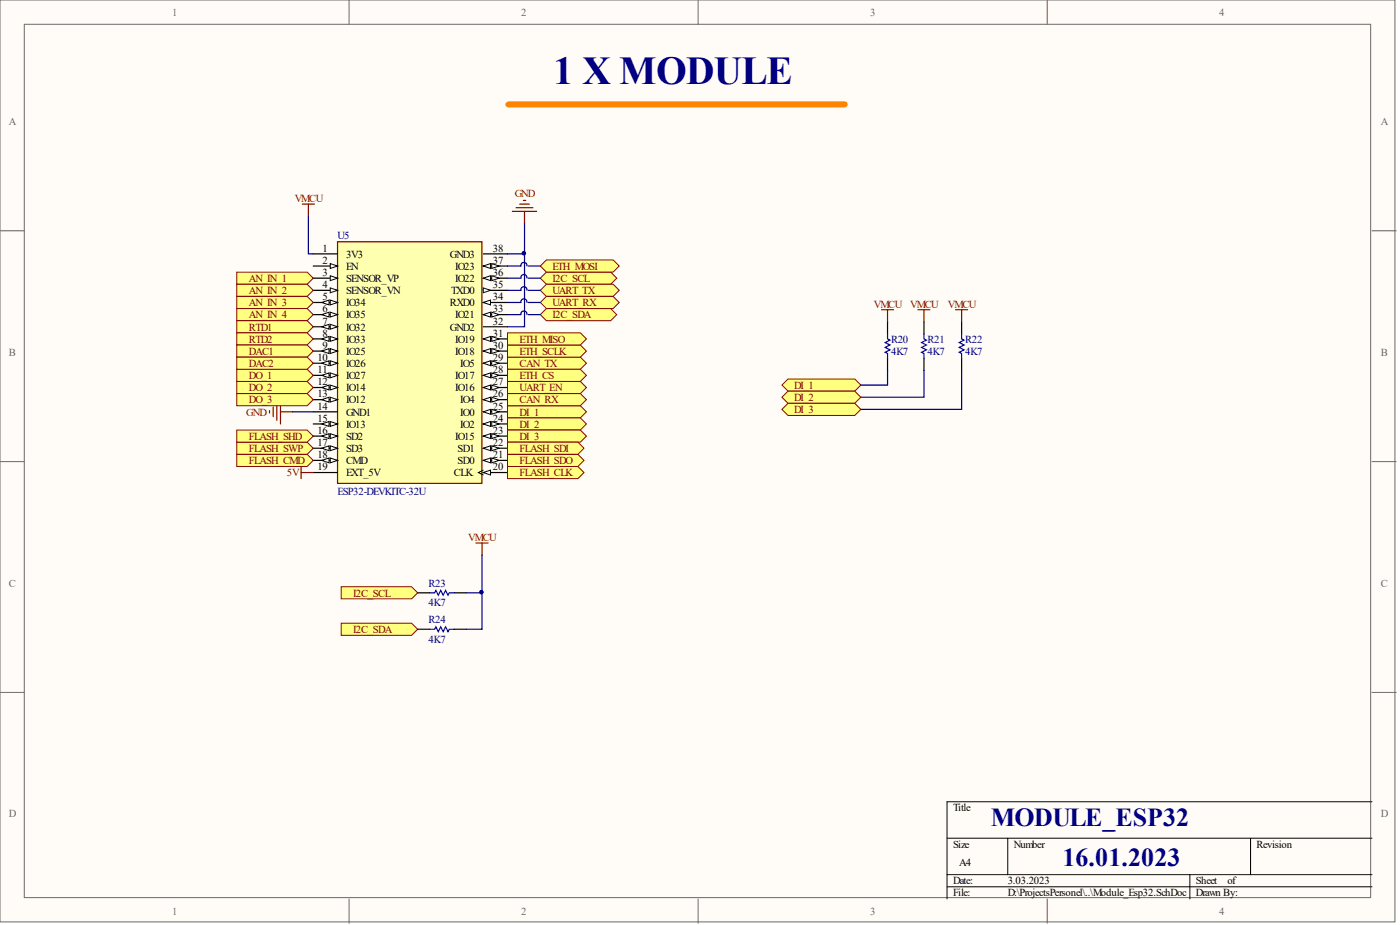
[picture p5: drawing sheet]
<svg xmlns="http://www.w3.org/2000/svg" width="292mm" height="193mm" viewBox="0 0 292 193" stroke-linecap="round" stroke-linejoin="round" font-family="sans-serif">
<defs><g id="words">
<text font-size="8.2" fill="#000080" x="115.5" y="17.6">1 X MODULE</text>
<g font-size="5.4" fill="#000080">
<text x="206.7" y="172.4">MODULE_ESP32</text>
<text x="221.7" y="180.7">16.01.2023</text>
</g>
<g font-size="2.2" fill="#696969">
<text x="35.9" y="3.3">1</text>
<text x="108.7" y="3.3">2</text>
<text x="181.6" y="3.3">3</text>
<text x="254.4" y="3.3">4</text>
<text x="1.8" y="26.1">A</text>
<text x="288.1" y="26.1">A</text>
<text x="1.8" y="74.2">B</text>
<text x="288.1" y="74.2">B</text>
<text x="1.8" y="122.4">C</text>
<text x="288.1" y="122.4">C</text>
<text x="1.8" y="170.5">D</text>
<text x="288.1" y="170.5">D</text>
<text x="35.9" y="190.8">1</text>
<text x="108.7" y="190.8">2</text>
<text x="181.6" y="190.8">3</text>
<text x="254.4" y="190.8">4</text>
</g>
<g font-size="2.2" fill="#800000">
<text x="107.4" y="41.1">GND</text>
<text x="61.5" y="42.1">VMCU</text>
<text x="51.9" y="58.8">AN_IN_1</text>
<text x="115.3" y="58.8">I2C_SCL</text>
<text x="115.3" y="56.3">ETH_MOSI</text>
<text x="51.9" y="61.4">AN_IN_2</text>
<text x="51.9" y="63.9">AN_IN_3</text>
<text x="115.3" y="61.4">UART_TX</text>
<text x="115.3" y="63.9">UART_RX</text>
<text x="182.3" y="64.2">VMCU</text>
<text x="189.9" y="64.2">VMCU</text>
<text x="197.8" y="64.2">VMCU</text>
<text x="51.9" y="66.4">AN_IN_4</text>
<text x="51.9" y="69">RTD1</text>
<text x="51.9" y="71.5">RTD2</text>
<text x="108.4" y="71.5">ETH_MISO</text>
<text x="115.3" y="66.4">I2C_SDA</text>
<text x="51.9" y="74">DAC1</text>
<text x="51.9" y="76.6">DAC2</text>
<text x="108.4" y="76.6">CAN_TX</text>
<text x="108.4" y="74">ETH_SCLK</text>
<text x="51.9" y="81.6">DO_2</text>
<text x="51.9" y="79.1">DO_1</text>
<text x="108.4" y="81.6">UART_EN</text>
<text x="108.4" y="79.1">ETH_CS</text>
<text x="165.7" y="81.1">DI_1</text>
<text x="165.7" y="83.7">DI_2</text>
<text x="51.4" y="86.7">GND</text>
<text x="51.9" y="84.2">DO_3</text>
<text x="108.4" y="86.7">DI_1</text>
<text x="108.4" y="89.2">DI_2</text>
<text x="108.4" y="84.2">CAN_RX</text>
<text x="165.7" y="86.2">DI_3</text>
<text x="51.9" y="94.3">FLASH_SWP</text>
<text x="51.9" y="91.8">FLASH_SHD</text>
<text x="108.4" y="91.8">DI_3</text>
<text x="108.4" y="94.3">FLASH_SDI</text>
<text x="51.9" y="96.8">FLASH_CMD</text>
<text x="59.9" y="99.4">5V</text>
<text x="108.4" y="99.4">FLASH_CLK</text>
<text x="108.4" y="96.8">FLASH_SDO</text>
<text x="97.7" y="112.8">VMCU</text>
<text x="73.7" y="124.5">I2C_SCL</text>
<text x="73.7" y="132.1">I2C_SDA</text>
</g>
<g font-size="2.2">
<text x="67.3" y="52.5">1</text>
<text x="72.2" y="53.8">3V3</text>
<text x="93.9" y="53.8">GND3</text>
<text x="102.8" y="52.5">38</text>
<text x="67.3" y="55">2</text>
<text x="67.3" y="57.6">3</text>
<text x="72.2" y="56.3">EN</text>
<text x="72.2" y="58.8">SENSOR_VP</text>
<text x="94.9" y="56.3">IO23</text>
<text x="94.9" y="58.8">IO22</text>
<text x="102.8" y="55">37</text>
<text x="102.8" y="57.6">36</text>
<text x="67.3" y="60.1">4</text>
<text x="67.3" y="62.6">5</text>
<text x="67.3" y="65.2">6</text>
<text x="72.2" y="61.4">SENSOR_VN</text>
<text x="72.2" y="63.9">IO34</text>
<text x="93.9" y="63.9">RXD0</text>
<text x="94.1" y="61.4">TXD0</text>
<text x="102.8" y="60.1">35</text>
<text x="102.8" y="62.6">34</text>
<text x="102.8" y="65.2">33</text>
<text x="67.3" y="67.7">7</text>
<text x="67.3" y="70.2">8</text>
<text x="72.2" y="66.4">IO35</text>
<text x="72.2" y="69">IO32</text>
<text x="72.2" y="71.5">IO33</text>
<text x="93.9" y="69">GND2</text>
<text x="94.9" y="66.4">IO21</text>
<text x="94.9" y="71.5">IO19</text>
<text x="102.8" y="67.7">32</text>
<text x="102.8" y="70.2">31</text>
<text x="66.2" y="75.3">10</text>
<text x="66.2" y="77.8">11</text>
<text x="67.3" y="72.8">9</text>
<text x="72.2" y="74">IO25</text>
<text x="72.2" y="76.6">IO26</text>
<text x="94.9" y="74">IO18</text>
<text x="96" y="76.6">IO5</text>
<text x="102.8" y="72.8">30</text>
<text x="102.8" y="75.3">29</text>
<text x="102.8" y="77.8">28</text>
<text x="66.2" y="80.4">12</text>
<text x="66.2" y="82.9">13</text>
<text x="72.2" y="79.1">IO27</text>
<text x="72.2" y="81.6">IO14</text>
<text x="94.9" y="79.1">IO17</text>
<text x="94.9" y="81.6">IO16</text>
<text x="102.8" y="80.4">27</text>
<text x="102.8" y="82.9">26</text>
<text x="66.2" y="85.4">14</text>
<text x="66.2" y="88">15</text>
<text x="72.2" y="84.2">IO12</text>
<text x="72.2" y="86.7">GND1</text>
<text x="72.2" y="89.2">IO13</text>
<text x="96" y="84.2">IO4</text>
<text x="96" y="86.7">IO0</text>
<text x="96" y="89.2">IO2</text>
<text x="102.8" y="85.4">25</text>
<text x="102.8" y="88">24</text>
<text x="66.2" y="90.5">16</text>
<text x="66.2" y="93">17</text>
<text x="66.2" y="95.6">18</text>
<text x="72.2" y="91.8">SD2</text>
<text x="72.2" y="94.3">SD3</text>
<text x="94.9" y="91.8">IO15</text>
<text x="95.5" y="94.3">SD1</text>
<text x="102.8" y="90.5">23</text>
<text x="102.8" y="93">22</text>
<text x="102.8" y="95.6">21</text>
<text x="66.2" y="98.1">19</text>
<text x="72.2" y="96.8">CMD</text>
<text x="72.2" y="99.4">EXT_5V</text>
<text x="94.7" y="99.4">CLK</text>
<text x="95.5" y="96.8">SD0</text>
<text x="102.8" y="98.1">20</text>
<text x="198.9" y="169.2">Title</text>
<text x="198.9" y="176.9">Size</text>
<text x="211.5" y="176.9">Number</text>
<text x="262.2" y="176.9">Revision</text>
<text x="198.9" y="184.5">Date:</text>
<text x="200.1" y="180.7">A4</text>
<text x="210.3" y="184.5">3.03.2023</text>
<text x="249.5" y="184.5">Sheet</text>
<text x="256.1" y="184.5">of</text>
<text x="198.9" y="187">File:</text>
<text x="210.3" y="187">D:\ProjectsPersonel\..\Module_Esp32.SchDoc</text>
<text x="249.5" y="187">Drawn By:</text>
</g>
<g font-size="2.2" fill="#000080">
<text x="70.4" y="50">U5</text>
<text x="185.9" y="71.5">R20</text>
<text x="193.5" y="71.5">R21</text>
<text x="201.4" y="71.5">R22</text>
<text x="185.9" y="74">4K7</text>
<text x="193.5" y="74">4K7</text>
<text x="201.4" y="74">4K7</text>
<text x="70.4" y="103.2">ESP32-DEVKITC-32U</text>
<text x="89.4" y="122.4">R23</text>
<text x="89.4" y="126.5">4K7</text>
<text x="89.4" y="130">R24</text>
<text x="89.4" y="134.1">4K7</text>
</g>
</g></defs>
<g fill="#fffcf8" stroke="#696969" stroke-width=".21">
<path d="M0 0h291v192.3h-291z"/>
<path d="M5.1 5.1h280.9v182.2h-280.9z"/>
</g>
<path d="M72.8 0v5.1M145.7 0v5.1M218.5 0v5.1M0 48.1h5.1M286.3 48.1h5M0 96.3h5.1M286.3 96.3h5M0 144.5h5.1M286.3 144.5h5M72.8 187.5v5.1M145.7 187.5v5.1M218.5 187.5v5.1" fill="none" stroke="#696969" stroke-width=".21"/>
<path d="M197.6 174.9h88.7M210.3 174.9v7.6M260.9 174.9v7.6M286.3 167.3h-88.7v20.2M197.6 182.5h88.7M197.6 185h88.7M248.3 182.5v5" fill="none" stroke="#000" stroke-width=".21"/>
<path d="M70.4 50.4h30.1v50.4h-30.1z" fill="#ffffb0" stroke="#800000" stroke-width=".25"/>
<path d="M65.4 53h5M65.4 55.5h5" fill="none" stroke="#000" stroke-width=".25"/>
<path d="M68.9 55l1.5 .5-1.5 .5z" fill="#fffcf8" stroke="#000" stroke-width=".21"/>
<path d="M65.4 58h5" fill="none" stroke="#000" stroke-width=".25"/>
<path d="M68.9 57.5l1.5 .5-1.5 .5z" fill="#fffcf8" stroke="#000" stroke-width=".21"/>
<path d="M65.4 60.6h5" fill="none" stroke="#000" stroke-width=".25"/>
<path d="M68.9 60.1l1.5 .5-1.5 .5z" fill="#fffcf8" stroke="#000" stroke-width=".21"/>
<path d="M65.4 63.1h5" fill="none" stroke="#000" stroke-width=".25"/>
<g fill="#fffcf8" stroke="#000" stroke-width=".21">
<path d="M68.9 62.6l1.5 .5-1.5 .5z"/>
<path d="M67.1 63.1l1.6-.5v1z"/>
</g>
<path d="M65.4 65.6h5" fill="none" stroke="#000" stroke-width=".25"/>
<g fill="#fffcf8" stroke="#000" stroke-width=".21">
<path d="M68.9 65.1l1.5 .5-1.5 .5z"/>
<path d="M67.1 65.6l1.6-.5v1z"/>
</g>
<path d="M65.4 68.2h5" fill="none" stroke="#000" stroke-width=".25"/>
<g fill="#fffcf8" stroke="#000" stroke-width=".21">
<path d="M68.9 67.7l1.5 .5-1.5 .5z"/>
<path d="M67.1 68.2l1.6-.5v1z"/>
</g>
<path d="M65.4 70.7h5" fill="none" stroke="#000" stroke-width=".25"/>
<g fill="#fffcf8" stroke="#000" stroke-width=".21">
<path d="M68.9 70.2l1.5 .5-1.5 .5z"/>
<path d="M67.1 70.7l1.6-.5v1z"/>
</g>
<path d="M65.4 73.2h5" fill="none" stroke="#000" stroke-width=".25"/>
<g fill="#fffcf8" stroke="#000" stroke-width=".21">
<path d="M68.9 72.7l1.5 .5-1.5 .5z"/>
<path d="M67.1 73.2l1.6-.5v1z"/>
</g>
<path d="M65.4 75.8h5" fill="none" stroke="#000" stroke-width=".25"/>
<g fill="#fffcf8" stroke="#000" stroke-width=".21">
<path d="M68.9 75.3l1.5 .5-1.5 .5z"/>
<path d="M67.1 75.8l1.6-.5v1z"/>
</g>
<path d="M65.4 78.3h5" fill="none" stroke="#000" stroke-width=".25"/>
<g fill="#fffcf8" stroke="#000" stroke-width=".21">
<path d="M68.9 77.8l1.5 .5-1.5 .5z"/>
<path d="M67.1 78.3l1.6-.5v1z"/>
</g>
<path d="M65.4 80.8h5" fill="none" stroke="#000" stroke-width=".25"/>
<g fill="#fffcf8" stroke="#000" stroke-width=".21">
<path d="M68.9 80.3l1.5 .5-1.5 .5z"/>
<path d="M67.1 80.8l1.6-.5v1z"/>
</g>
<path d="M65.4 83.4h5" fill="none" stroke="#000" stroke-width=".25"/>
<g fill="#fffcf8" stroke="#000" stroke-width=".21">
<path d="M68.9 82.9l1.5 .5-1.5 .5z"/>
<path d="M67.1 83.4l1.6-.5v1z"/>
</g>
<path d="M65.4 85.9h5M65.4 88.4h5" fill="none" stroke="#000" stroke-width=".25"/>
<g fill="#fffcf8" stroke="#000" stroke-width=".21">
<path d="M68.9 87.9l1.5 .5-1.5 .6z"/>
<path d="M67.1 88.4l1.6-.5v1.1z"/>
</g>
<path d="M65.4 91h5" fill="none" stroke="#000" stroke-width=".25"/>
<g fill="#fffcf8" stroke="#000" stroke-width=".21">
<path d="M68.9 90.5l1.5 .5-1.5 .5z"/>
<path d="M67.1 91l1.6-.5v1z"/>
</g>
<path d="M65.4 93.5h5" fill="none" stroke="#000" stroke-width=".25"/>
<g fill="#fffcf8" stroke="#000" stroke-width=".21">
<path d="M68.9 93l1.5 .5-1.5 .5z"/>
<path d="M67.1 93.5l1.6-.5v1z"/>
</g>
<path d="M65.4 96h5" fill="none" stroke="#000" stroke-width=".25"/>
<g fill="#fffcf8" stroke="#000" stroke-width=".21">
<path d="M68.9 95.5l1.5 .5-1.5 .6z"/>
<path d="M67.1 96l1.6-.5v1.1z"/>
</g>
<path d="M100.8 53h5.1M100.8 55.5h5.1M65.4 98.6h5" fill="none" stroke="#000" stroke-width=".25"/>
<g fill="#fffcf8" stroke="#000" stroke-width=".21">
<path d="M100.8 55.5l1.5-.5v1z"/>
<path d="M102.6 55l1.5 .5-1.5 .5z"/>
</g>
<path d="M100.8 58h5.1" fill="none" stroke="#000" stroke-width=".25"/>
<g fill="#fffcf8" stroke="#000" stroke-width=".21">
<path d="M100.8 58l1.5-.5v1z"/>
<path d="M102.6 57.5l1.5 .5-1.5 .5z"/>
</g>
<path d="M100.8 60.6h5.1" fill="none" stroke="#000" stroke-width=".25"/>
<path d="M100.8 60.1l1.5 .5-1.5 .5z" fill="#fffcf8" stroke="#000" stroke-width=".21"/>
<path d="M100.8 63.1h5.1" fill="none" stroke="#000" stroke-width=".25"/>
<path d="M100.8 63.1l1.5-.5v1z" fill="#fffcf8" stroke="#000" stroke-width=".21"/>
<path d="M100.8 65.6h5.1" fill="none" stroke="#000" stroke-width=".25"/>
<g fill="#fffcf8" stroke="#000" stroke-width=".21">
<path d="M100.8 65.6l1.5-.5v1z"/>
<path d="M102.6 65.1l1.5 .5-1.5 .5z"/>
</g>
<path d="M100.8 68.2h5.1M100.8 70.7h5.1" fill="none" stroke="#000" stroke-width=".25"/>
<g fill="#fffcf8" stroke="#000" stroke-width=".21">
<path d="M100.8 70.7l1.5-.5v1z"/>
<path d="M102.6 70.2l1.5 .5-1.5 .5z"/>
</g>
<path d="M100.8 73.2h5.1" fill="none" stroke="#000" stroke-width=".25"/>
<g fill="#fffcf8" stroke="#000" stroke-width=".21">
<path d="M100.8 73.2l1.5-.5v1z"/>
<path d="M102.6 72.7l1.5 .5-1.5 .5z"/>
</g>
<path d="M100.8 75.8h5.1" fill="none" stroke="#000" stroke-width=".25"/>
<g fill="#fffcf8" stroke="#000" stroke-width=".21">
<path d="M100.8 75.8l1.5-.5v1z"/>
<path d="M102.6 75.3l1.5 .5-1.5 .5z"/>
</g>
<path d="M100.8 78.3h5.1" fill="none" stroke="#000" stroke-width=".25"/>
<g fill="#fffcf8" stroke="#000" stroke-width=".21">
<path d="M100.8 78.3l1.5-.5v1z"/>
<path d="M102.6 77.8l1.5 .5-1.5 .5z"/>
</g>
<path d="M100.8 80.8h5.1" fill="none" stroke="#000" stroke-width=".25"/>
<g fill="#fffcf8" stroke="#000" stroke-width=".21">
<path d="M100.8 80.8l1.5-.5v1z"/>
<path d="M102.6 80.3l1.5 .5-1.5 .5z"/>
</g>
<path d="M100.8 83.4h5.1" fill="none" stroke="#000" stroke-width=".25"/>
<g fill="#fffcf8" stroke="#000" stroke-width=".21">
<path d="M100.8 83.4l1.5-.5v1z"/>
<path d="M102.6 82.9l1.5 .5-1.5 .5z"/>
</g>
<path d="M100.8 85.9h5.1" fill="none" stroke="#000" stroke-width=".25"/>
<g fill="#fffcf8" stroke="#000" stroke-width=".21">
<path d="M100.8 85.9l1.5-.5v1z"/>
<path d="M102.6 85.4l1.5 .5-1.5 .5z"/>
</g>
<path d="M100.8 88.4h5.1" fill="none" stroke="#000" stroke-width=".25"/>
<g fill="#fffcf8" stroke="#000" stroke-width=".21">
<path d="M100.8 88.4l1.5-.5v1.1z"/>
<path d="M102.6 87.9l1.5 .5-1.5 .6z"/>
</g>
<path d="M100.8 91h5.1" fill="none" stroke="#000" stroke-width=".25"/>
<g fill="#fffcf8" stroke="#000" stroke-width=".21">
<path d="M100.8 91l1.5-.5v1z"/>
<path d="M102.6 90.5l1.5 .5-1.5 .5z"/>
</g>
<path d="M100.8 93.5h5.1" fill="none" stroke="#000" stroke-width=".25"/>
<g fill="#fffcf8" stroke="#000" stroke-width=".21">
<path d="M100.8 93.5l1.5-.5v1z"/>
<path d="M102.6 93l1.5 .5-1.5 .5z"/>
</g>
<path d="M100.8 96h5.1" fill="none" stroke="#000" stroke-width=".25"/>
<g fill="#fffcf8" stroke="#000" stroke-width=".21">
<path d="M100.8 96l1.5-.5v1.1z"/>
<path d="M102.6 95.5l1.5 .5-1.5 .6z"/>
</g>
<path d="M100.8 98.6h5.1" fill="none" stroke="#000" stroke-width=".25"/>
<path d="M100.8 98.1l-1 .5 1 .5" fill="none" stroke="#000" stroke-width=".21"/>
<path d="M100.8 98.6l1.5-.5v1z" fill="#fffcf8" stroke="#000" stroke-width=".21"/>
<g fill="#ffff80" stroke="#800000" stroke-width=".21">
<path d="M49.4 56.8h14.7l1.3 1.2-1.3 1.3h-14.7z" fill-rule="evenodd"/>
<path d="M49.4 59.3h14.7l1.3 1.3-1.3 1.2h-14.7z" fill-rule="evenodd"/>
<path d="M49.4 61.8h14.7l1.3 1.3-1.3 1.3h-14.7z" fill-rule="evenodd"/>
<path d="M49.4 64.4h14.7l1.3 1.2-1.3 1.3h-14.7z" fill-rule="evenodd"/>
</g>
<path d="M63.1 42.6h2.5M64.3 42.6v2.5M106.9 44.1h5.1M107.7 43.3h3.5M108.4 42.6h2M109.2 41.8h.5M109.4 44.1v2.5M56.2 85.7v.5M57 84.9v2M57.8 84.1v3.6M58.5 83.4v5M58.5 85.9h2.6" fill="none" stroke="#800000" stroke-width=".25"/>
<path d="M64.3 45.1v7.9h1.1M109.4 46.6v6.4h-3.5M109.4 53v15.2h-3.5M61.1 85.9h4.3" fill="none" stroke="#000080" stroke-width=".25"/>
<g fill="#ffff80" stroke="#800000" stroke-width=".21">
<path d="M49.4 66.9h14.7l1.3 1.3-1.3 1.2h-14.7z" fill-rule="evenodd"/>
<path d="M49.4 69.4h14.7l1.3 1.3-1.3 1.3h-14.7z" fill-rule="evenodd"/>
<path d="M49.4 79.6h14.7l1.3 1.2-1.3 1.3h-14.7z" fill-rule="evenodd"/>
<path d="M49.4 82.1h14.7l1.3 1.3-1.3 1.2h-14.7z" fill-rule="evenodd"/>
<path d="M49.4 77h14.7l1.3 1.3-1.3 1.3h-14.7z" fill-rule="evenodd"/>
<path d="M114 56.8h13.4l1.3 1.2-1.3 1.3h-13.4l-1.3-1.3z" fill-rule="evenodd"/>
<path d="M114 64.4h13.4l1.3 1.2-1.3 1.3h-13.4l-1.3-1.3z" fill-rule="evenodd"/>
</g>
<path d="M105.9 58h2.8M109.9 58a.63 .63 0 0 0-.6-.7 .63 .63 0 0 0-.6 .7M110.2 58h2.5M105.9 65.6h2.8M109.9 65.6a.63 .63 0 0 0-.6-.7 .63 .63 0 0 0-.6 .7M110.2 65.6h2.5" fill="none" stroke="#000080" stroke-width=".25"/>
<g fill="#ffff80" stroke="#800000" stroke-width=".21">
<path d="M71.2 122.4h14.7l1.2 1.3-1.2 1.2h-14.7z" fill-rule="evenodd"/>
<path d="M71.2 130h14.7l1.2 1.3-1.2 1.2h-14.7z" fill-rule="evenodd"/>
</g>
<path d="M183.9 64.6h2.5M185.2 64.6v2.6M99.3 113.3h2.5M100.6 113.3v2.5" fill="none" stroke="#800000" stroke-width=".25"/>
<path d="M185.2 67.2v2.5M185.2 74.8v2.5M87.1 123.7h2.6M87.1 131.3h2.6M94.7 123.7h2.6M94.7 131.3h2.6" fill="none" stroke="#000" stroke-width=".25"/>
<path d="M185.2 69.7v1l.5 .3-1 .5 1 .5-1 .5 1 .5-1 .5 .5 .2v1.1M89.7 123.7h1l.2-.5 .6 1 .5-1 .5 1 .5-1 .5 1 .2-.5h1M89.7 131.3h1l.2-.5 .6 1 .5-1 .5 1 .5-1 .5 1 .2-.5h1" fill="none" stroke="#00f" stroke-width=".25"/>
<path d="M100.6 115.8v7.9M97.3 123.7h3.3v7.6h-3.3" fill="none" stroke="#000080" stroke-width=".25"/>
<g fill="#ffff80" stroke="#800000" stroke-width=".21">
<path d="M105.9 84.6h15.2l1.3 1.3-1.3 1.3h-15.2z" fill-rule="evenodd"/>
<path d="M105.9 87.2h15.2l1.3 1.2-1.3 1.3h-15.2z" fill-rule="evenodd"/>
<path d="M105.9 89.7h15.2l1.3 1.3-1.3 1.2h-15.2z" fill-rule="evenodd"/>
</g>
<path d="M62.8 97.3v2.5M62.8 98.6h2.6" fill="none" stroke="#800000" stroke-width=".25"/>
<g fill="#ffff80" stroke="#800000" stroke-width=".21">
<path d="M164.4 79.1h13.9l1.3 1.2-1.3 1.3h-13.9l-1.3-1.3z" fill-rule="evenodd"/>
<path d="M164.4 81.6h13.9l1.3 1.3-1.3 1.2h-13.9l-1.3-1.2z" fill-rule="evenodd"/>
<path d="M164.4 84.1h13.9l1.3 1.3-1.3 1.3h-13.9l-1.3-1.3z" fill-rule="evenodd"/>
</g>
<path d="M192.8 67.2v2.5M192.8 74.8v2.5M200.6 67.2v2.5M200.6 74.8v2.5" fill="none" stroke="#000" stroke-width=".25"/>
<path d="M192.8 69.7v1l.5 .3-1 .5 1 .5-1 .5 1 .5-1 .5 .5 .2v1.1M200.6 69.7v1l.5 .3-1 .5 1 .5-1 .5 1 .5-1 .5 .5 .2v1.1" fill="none" stroke="#00f" stroke-width=".25"/>
<path d="M191.5 64.6h2.5M192.8 64.6v2.6M199.4 64.6h2.5M200.6 64.6v2.6" fill="none" stroke="#800000" stroke-width=".25"/>
<path d="M185.2 77.3v3h-5.6M192.8 77.3v5.6h-13.2M200.6 77.3v8.1h-21" fill="none" stroke="#000080" stroke-width=".25"/>
<path d="M106.1 21.8h70.1" fill="none" stroke="#fd8300" stroke-width="1.3"/>
<g fill="#ffff80" stroke="#800000" stroke-width=".21">
<path d="M49.4 72h14.7l1.3 1.2-1.3 1.3h-14.7z" fill-rule="evenodd"/>
<path d="M49.4 74.5h14.7l1.3 1.3-1.3 1.2h-14.7z" fill-rule="evenodd"/>
<path d="M114 59.3h13.9l1.3 1.3-1.3 1.2h-13.9l-1.3-1.2z" fill-rule="evenodd"/>
<path d="M105.9 79.6h15.2l1.3 1.2-1.3 1.3h-15.2z" fill-rule="evenodd"/>
<path d="M114 61.8h13.9l1.3 1.3-1.3 1.3h-13.9l-1.3-1.3z" fill-rule="evenodd"/>
<path d="M49.4 94.8h14.7l1.3 1.2-1.3 1.3h-14.7z" fill-rule="evenodd"/>
<path d="M49.4 92.2h14.7l1.3 1.3-1.3 1.3h-14.7z" fill-rule="evenodd"/>
<path d="M49.4 89.7h14.7l1.3 1.3-1.3 1.2h-14.7z" fill-rule="evenodd"/>
<path d="M105.9 97.3h14.7l1.2 1.3-1.2 1.2h-14.7z" fill-rule="evenodd"/>
<path d="M105.9 94.8h14.7l1.2 1.2-1.2 1.3h-14.7z" fill-rule="evenodd"/>
<path d="M105.9 92.2h14.7l1.2 1.3-1.2 1.3h-14.7z" fill-rule="evenodd"/>
</g>
<path d="M105.9 55.5h2.8M109.9 55.5a.63 .63 0 0 0-.6-.8 .63 .63 0 0 0-.6 .8M110.2 55.5h2.5M105.9 60.6h2.8M105.9 63.1h2.8M109.9 60.5a.63 .63 0 0 0-.6-.7 .63 .63 0 0 0-.6 .8M109.9 63.1a.63 .63 0 0 0-.6-.8 .63 .63 0 0 0-.6 .8M110.2 60.6h2.5M110.2 63.1h2.5" fill="none" stroke="#000080" stroke-width=".25"/>
<g fill="#ffff80" stroke="#800000" stroke-width=".21">
<path d="M105.9 74.5h15.2l1.3 1.3-1.3 1.2h-15.2z" fill-rule="evenodd"/>
<path d="M105.9 82.1h15.2l1.3 1.3-1.3 1.2h-15.2z" fill-rule="evenodd"/>
<path d="M114 54.2h13.9l1.3 1.3-1.3 1.3h-13.9l-1.3-1.3z" fill-rule="evenodd"/>
<path d="M105.9 72h15.2l1.3 1.2-1.3 1.3h-15.2z" fill-rule="evenodd"/>
<path d="M105.9 77h15.2l1.3 1.3-1.3 1.3h-15.2z" fill-rule="evenodd"/>
<path d="M105.9 69.4h15.2l1.3 1.3-1.3 1.3h-15.2z" fill-rule="evenodd"/>
</g>
<g fill="#000080" stroke="#000080" stroke-width=".21">
<circle cx="100.4" cy="123.5" r=".37"/>
<circle cx="109.3" cy="52.8" r=".37"/>
</g>
<use href="#words"/>
</svg>
